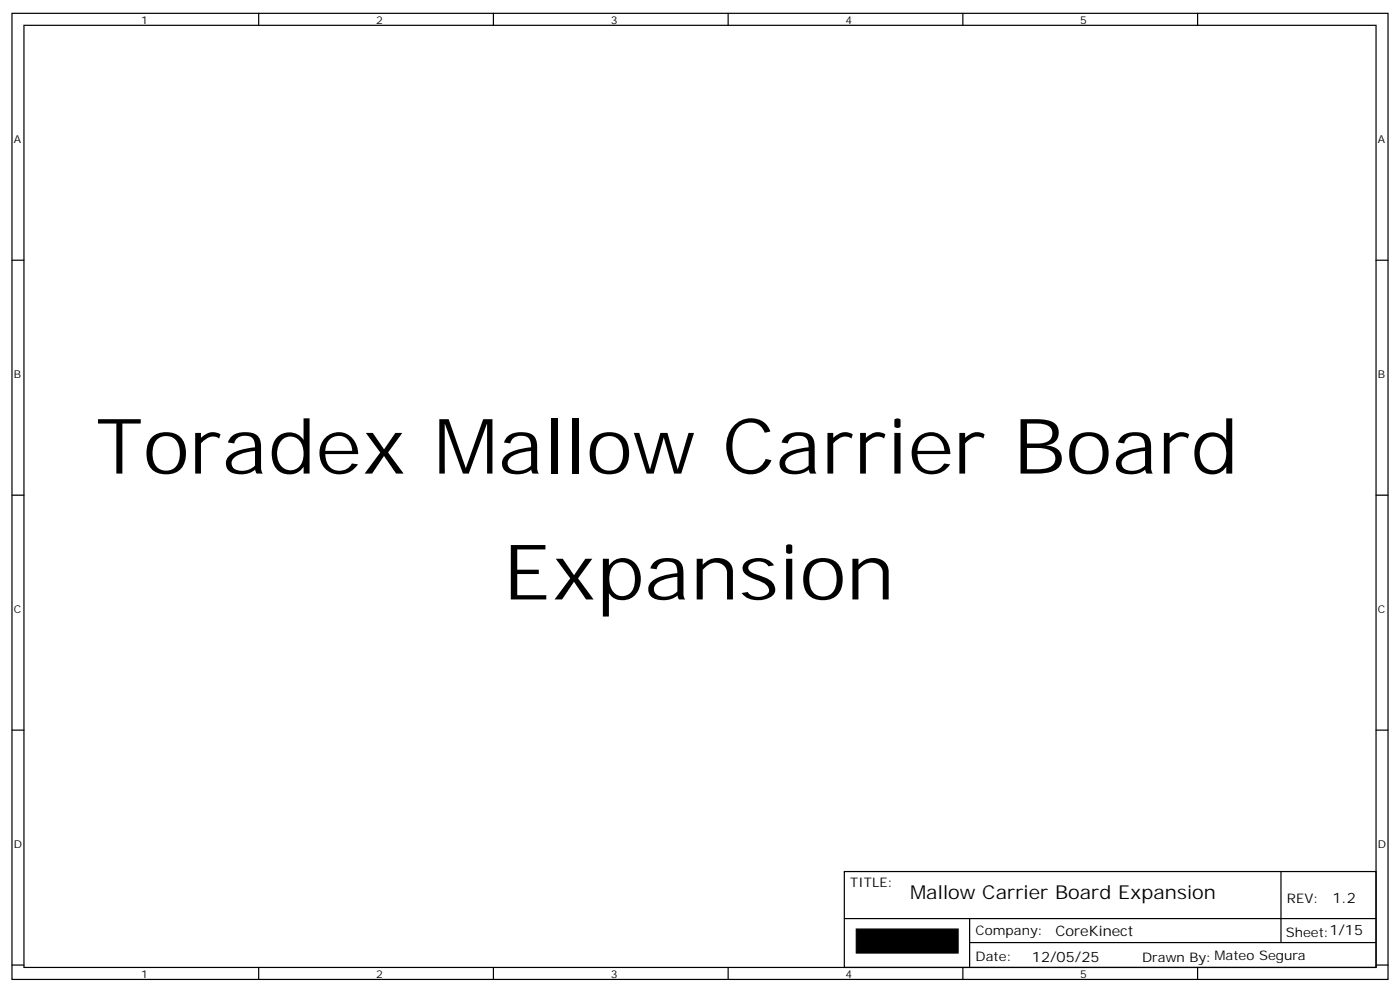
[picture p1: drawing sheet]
<svg xmlns="http://www.w3.org/2000/svg" width="412mm" height="292mm" viewBox="0 0 412 292" stroke-linecap="round" stroke-linejoin="round" font-family="sans-serif">
<defs><g id="words">
<g font-size="22.6">
<text x="28.2" y="139.4">Toradex Mallow Carrier Board</text>
<text x="148.2" y="176.4">Expansion</text>
</g>
<text font-size="5.6" x="268.1" y="264.6">Mallow Carrier Board Expansion</text>
<g font-size="4.2">
<text x="392.5" y="265.8">1.2</text>
<text x="310.9" y="275.3">CoreKinect</text>
<text x="304" y="283.1">12/05/25</text>
</g>
<g font-size="3.9">
<text x="250.5" y="261.1">TITLE:</text>
<text x="379.1" y="265.8">REV:</text>
<text x="287.4" y="275.3">Company:</text>
<text x="378.7" y="275.9">Sheet:1/15</text>
<text x="287.4" y="283">Date:</text>
<text x="336.4" y="283.1">Drawn By:Mateo Segura</text>
</g>
<g font-size="3.2">
<text x="41.6" y="6.9">1</text>
<text x="110.8" y="6.9">2</text>
<text x="179.9" y="6.9">3</text>
<text x="249.1" y="6.9">4</text>
<text x="318.2" y="6.9">5</text>
<text x="4.1" y="42">A</text>
<text x="405.9" y="42">A</text>
<text x="4.1" y="111.2">B</text>
<text x="405.9" y="111.2">B</text>
<text x="4.1" y="180.3">C</text>
<text x="405.9" y="180.3">C</text>
<text x="4.1" y="249.5">D</text>
<text x="405.9" y="249.5">D</text>
<text x="41.6" y="287.7">1</text>
<text x="110.8" y="287.7">2</text>
<text x="179.9" y="287.7">3</text>
<text x="249.1" y="287.7">4</text>
<text x="318.2" y="287.7">5</text>
</g>
</g></defs>
<g fill="none" stroke="#000" stroke-width=".35">
<path d="M3.5 3.9h405.4v284.4h-405.4zM7.1 7.5h398.2v277.2h-398.2zM76.2 3.9v3.5M145.3 3.9v3.5M214.5 3.9v3.5M283.6 3.9v3.5M352.8 3.9v3.5M3.5 76.6h3.6M405.3 76.6h3.6M3.5 145.7h3.6M405.3 145.7h3.6M3.5 214.9h3.6"/>
<path d="M405.3 214.9h3.6M248.7 256.5h156.6v28.2h-156.6zM377.3 256.5v20.9M248.7 270.4h156.5M285.6 277.4h119.6M285.6 270.4v14.1M3.5 284h3.6M76.2 284.7v3.6M145.3 284.7v3.6M214.5 284.7v3.6M283.6 284.7v3.6M352.8 284.7v3.6"/>
<path d="M405.3 284h3.6"/>
</g>
<path d="M252.2 273.4h30v7.1h-30z" fill="#000" stroke="#000" stroke-width=".35"/>
<use href="#words"/>
</svg>
